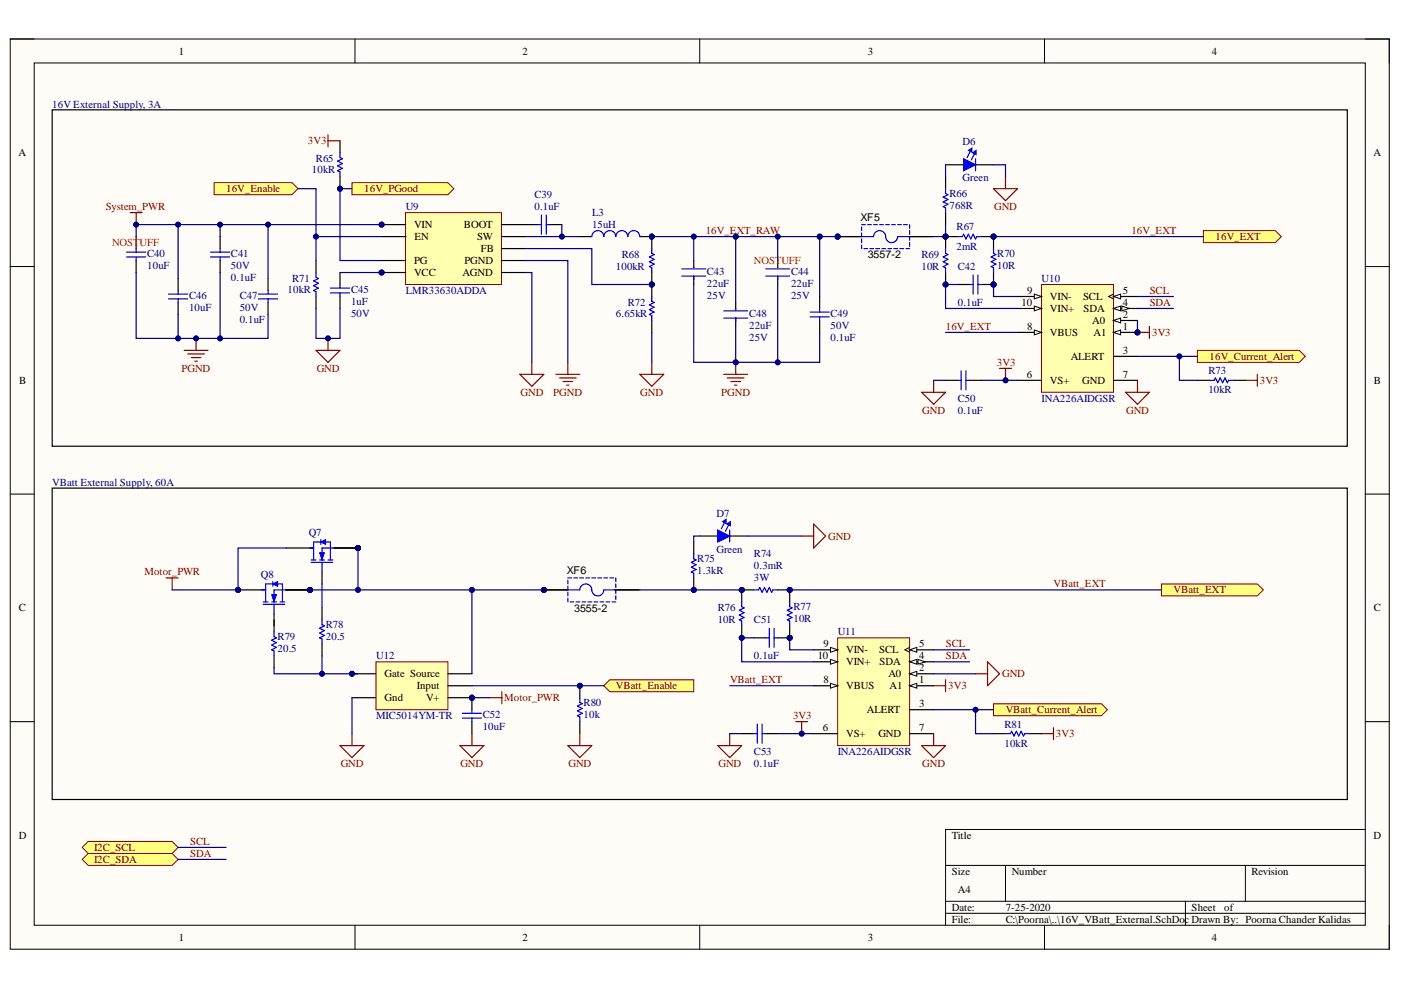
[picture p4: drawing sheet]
<svg xmlns="http://www.w3.org/2000/svg" width="297mm" height="210mm" viewBox="0 0 297 210" stroke-linecap="round" stroke-linejoin="round" font-family="sans-serif">
<defs><g id="words">
<g font-size="2.3">
<text x="37.9" y="11.6">1</text>
<text x="110.8" y="11.6">2</text>
<text x="184" y="11.6">3</text>
<text x="257" y="11.6">4</text>
<text x="3.9" y="33.1">A</text>
<text x="291.2" y="33.1">A</text>
<text x="182.4" y="46.9">XF5</text>
<text x="87.8" y="48.3">VIN</text>
<text x="87.9" y="50.9">EN</text>
<text x="98.4" y="48.3">BOOT</text>
<text x="101.2" y="50.9">SW</text>
<text x="101.9" y="53.5">FB</text>
<text x="87.8" y="58.5">VCC</text>
<text x="87.8" y="56">PG</text>
<text x="98" y="58.5">AGND</text>
<text x="98.5" y="56">PGND</text>
<text x="184" y="54.7">3557-2</text>
<text x="216.6" y="64.9">10</text>
<text x="217.8" y="62.3">9</text>
<text x="222.6" y="63.6">VIN-</text>
<text x="229.6" y="63.6">SCL</text>
<text x="238.1" y="64.9">4</text>
<text x="238.1" y="62.3">5</text>
<text x="217.8" y="70">8</text>
<text x="222.6" y="71.2">VBUS</text>
<text x="222.6" y="66.2">VIN+</text>
<text x="229.7" y="66.2">SDA</text>
<text x="231.6" y="68.7">A0</text>
<text x="231.8" y="71.2">A1</text>
<text x="238.1" y="70">1</text>
<text x="238.1" y="67.4">2</text>
<text x="227" y="76.3">ALERT</text>
<text x="238.1" y="75">3</text>
<text x="4.1" y="81.4">B</text>
<text x="217.7" y="80.1">6</text>
<text x="222.6" y="81.4">VS+</text>
<text x="229.5" y="81.4">GND</text>
<text x="238.1" y="80.1">7</text>
<text x="291.3" y="81.4">B</text>
<text x="120.2" y="121.7">XF6</text>
<text x="4" y="129.6">C</text>
<text x="121.7" y="129.7">3555-2</text>
<text x="291.3" y="129.6">C</text>
<text x="174.6" y="137.3">9</text>
<text x="194.9" y="137.3">5</text>
<text x="81.5" y="143.6">Gate Source</text>
<text x="173.4" y="139.8">10</text>
<text x="179.4" y="138.6">VIN-</text>
<text x="179.4" y="141.1">VIN+</text>
<text x="186.4" y="138.6">SCL</text>
<text x="186.5" y="141.1">SDA</text>
<text x="188.4" y="143.6">A0</text>
<text x="194.9" y="142.4">2</text>
<text x="194.9" y="139.8">4</text>
<text x="81.5" y="148.7">Gnd</text>
<text x="88.4" y="146.2">Input</text>
<text x="90.3" y="148.7">V+</text>
<text x="174.6" y="144.9">8</text>
<text x="179.4" y="146.2">VBUS</text>
<text x="188.6" y="146.2">A1</text>
<text x="194.9" y="144.9">1</text>
<text x="194.9" y="150">3</text>
<text x="174.5" y="155">6</text>
<text x="183.8" y="151.2">ALERT</text>
<text x="194.9" y="155">7</text>
<text x="179.4" y="156.3">VS+</text>
<text x="186.2" y="156.3">GND</text>
<text x="4" y="177.8">D</text>
<text x="201.8" y="177.8">Title</text>
<text x="291.2" y="177.8">D</text>
<text x="201.8" y="185.5">Size</text>
<text x="214.5" y="185.5">Number</text>
<text x="265.3" y="185.5">Revision</text>
<text x="203.1" y="189.3">A4</text>
<text x="201.8" y="193.1">Date:</text>
<text x="201.8" y="195.7">File:</text>
<text x="213.2" y="193.1">7-25-2020</text>
<text x="213.2" y="195.7">C:\Poorna\..\16V_VBatt_External.SchDoc Drawn By: Poorna Chander Kalidas</text>
<text x="252.6" y="193.1">Sheet</text>
<text x="259.6" y="193.1">of</text>
<text x="37.9" y="199.5">1</text>
<text x="110.8" y="199.5">2</text>
<text x="184" y="199.5">3</text>
<text x="257" y="199.5">4</text>
</g>
<g font-size="2.3" fill="#000080">
<text x="11.1" y="23">16V External Supply, 3A</text>
<text x="67" y="34.4">R65</text>
<text x="204.1" y="30.8">D6</text>
<text x="66.1" y="36.7">10kR</text>
<text x="113.3" y="41.9">C39</text>
<text x="201.3" y="41.7">R66</text>
<text x="204.1" y="38.4">Green</text>
<text x="86" y="44.5">U9</text>
<text x="113.3" y="44.4">0.1uF</text>
<text x="125.5" y="45.8">L3</text>
<text x="201.3" y="44.3">768R</text>
<text x="125.5" y="48.3">15uH</text>
<text x="202.8" y="53">2mR</text>
<text x="202.8" y="48.8">R67</text>
<text x="31.2" y="57">10uF</text>
<text x="31.2" y="54.5">C40</text>
<text x="49" y="57">50V</text>
<text x="49" y="59.6">0.1uF</text>
<text x="49" y="54.5">C41</text>
<text x="61.9" y="59.8">R71</text>
<text x="130.6" y="57.3">100kR</text>
<text x="131.9" y="54.7">R68</text>
<text x="149.9" y="58.3">C43</text>
<text x="167.7" y="58.3">C44</text>
<text x="195.4" y="57.3">10R</text>
<text x="195.4" y="54.7">R69</text>
<text x="203.1" y="57.3">C42</text>
<text x="211.5" y="57">10R</text>
<text x="211.5" y="54.5">R70</text>
<text x="220.8" y="59.8">U10</text>
<text x="40.1" y="65.9">10uF</text>
<text x="40.1" y="63.4">C46</text>
<text x="50.8" y="65.9">50V</text>
<text x="50.8" y="63.4">C47</text>
<text x="61" y="62.1">10kR</text>
<text x="74.4" y="64.6">1uF</text>
<text x="74.4" y="62.1">C45</text>
<text x="86" y="62.3">LMR33630ADDA</text>
<text x="133.1" y="64.9">R72</text>
<text x="149.9" y="60.8">22uF</text>
<text x="149.9" y="63.4">25V</text>
<text x="167.7" y="60.8">22uF</text>
<text x="167.7" y="63.4">25V</text>
<text x="203.1" y="64.9">0.1uF</text>
<text x="50.8" y="68.4">0.1uF</text>
<text x="74.4" y="67.2">50V</text>
<text x="130.6" y="67.2">6.65kR</text>
<text x="158.8" y="69.7">22uF</text>
<text x="158.8" y="67.2">C48</text>
<text x="176.1" y="69.7">50V</text>
<text x="176.1" y="67.2">C49</text>
<text x="158.8" y="72.2">25V</text>
<text x="176.1" y="72.2">0.1uF</text>
<text x="256.2" y="83.4">10kR</text>
<text x="256.2" y="79.3">R73</text>
<text x="203.1" y="87.7">0.1uF</text>
<text x="203.1" y="85.2">C50</text>
<text x="220.8" y="85.2">INA226AIDGSR</text>
<text x="11.1" y="103">VBatt External Supply, 60A</text>
<text x="65.5" y="113.6">Q7</text>
<text x="151.9" y="109.6">D7</text>
<text x="147.8" y="119.2">R75</text>
<text x="151.9" y="117.2">Green</text>
<text x="159.9" y="118.2">R74</text>
<text x="55.3" y="122.5">Q8</text>
<text x="147.8" y="121.7">1.3kR</text>
<text x="159.9" y="120.7">0.3mR</text>
<text x="159.9" y="123.3">3W</text>
<text x="152.2" y="129.6">R76</text>
<text x="168.2" y="131.9">10R</text>
<text x="168.2" y="129.3">R77</text>
<text x="58.9" y="135.8">R79</text>
<text x="69.1" y="135.8">20.5</text>
<text x="69.1" y="133.1">R78</text>
<text x="152.2" y="132.1">10R</text>
<text x="159.9" y="132.1">C51</text>
<text x="177.6" y="134.7">U11</text>
<text x="58.9" y="138.3">20.5</text>
<text x="79.8" y="139.8">U12</text>
<text x="159.9" y="139.8">0.1uF</text>
<text x="123.7" y="149.7">R80</text>
<text x="79.8" y="152.5">MIC5014YM-TR</text>
<text x="102.3" y="154.8">10uF</text>
<text x="102.3" y="152.2">C52</text>
<text x="123.7" y="152.2">10k</text>
<text x="213" y="154.3">R81</text>
<text x="159.9" y="160.1">C53</text>
<text x="177.6" y="160.1">INA226AIDGSR</text>
<text x="213" y="158.3">10kR</text>
<text x="159.9" y="162.6">0.1uF</text>
</g>
<g font-size="2.3" fill="#800000">
<text x="65.3" y="30.6">3V3</text>
<text x="48" y="40.7">16V_Enable</text>
<text x="77.2" y="40.7">16V_PGood</text>
<text x="22.4" y="44.5">System_PWR</text>
<text x="210.8" y="44.5">GND</text>
<text x="149.6" y="49.7">16V_EXT_RAW</text>
<text x="239.9" y="49.7">16V_EXT</text>
<text x="257.7" y="50.9">16V_EXT</text>
<text x="243.8" y="62.3">SCL</text>
<text x="243.8" y="64.9">SDA</text>
<text x="200.5" y="70">16V_EXT</text>
<text x="244.3" y="71.2">3V3</text>
<text x="211.4" y="77.6">3V3</text>
<text x="256.4" y="76.3">16V_Current_Alert</text>
<text x="38.5" y="78.8">PGND</text>
<text x="67.2" y="78.8">GND</text>
<text x="110.4" y="83.9">GND</text>
<text x="117.3" y="83.9">PGND</text>
<text x="135.8" y="83.9">GND</text>
<text x="152.9" y="83.9">PGND</text>
<text x="267.1" y="81.4">3V3</text>
<text x="195.6" y="87.7">GND</text>
<text x="238.8" y="87.7">GND</text>
<text x="175.6" y="114.4">GND</text>
<text x="30.6" y="122">Motor_PWR</text>
<text x="223.4" y="124.5">VBatt_EXT</text>
<text x="248.8" y="125.8">VBatt_EXT</text>
<text x="200.5" y="137.3">SCL</text>
<text x="200.5" y="139.8">SDA</text>
<text x="212.5" y="143.6">GND</text>
<text x="106.9" y="148.7">Motor_PWR</text>
<text x="130.6" y="146.2">VBatt_Enable</text>
<text x="154.8" y="144.9">VBatt_EXT</text>
<text x="201" y="146.2">3V3</text>
<text x="168.1" y="152.5">3V3</text>
<text x="213.2" y="151.2">VBatt_Current_Alert</text>
<text x="223.9" y="156.3">3V3</text>
<text x="72.2" y="162.6">GND</text>
<text x="97.6" y="162.6">GND</text>
<text x="120.5" y="162.6">GND</text>
<text x="152.3" y="162.6">GND</text>
<text x="195.6" y="162.6">GND</text>
<text x="40.3" y="179.2">SCL</text>
<text x="20" y="183">I2C_SDA</text>
<text x="20" y="180.5">I2C_SCL</text>
<text x="40.3" y="181.7">SDA</text>
</g>
<g font-size="2.3" fill="#f00">
<text x="23.8" y="52.2">NOSTUFF</text>
<text x="159.9" y="56">NOSTUFF</text>
</g>
</g></defs>
<path d="M2.2 8.3h292.4v193h-292.4z" fill-rule="evenodd" fill="#fffcf8"/>
<path d="M2.2 8.3h292.4v193h-292.4z" fill="none" stroke="#000" stroke-width=".21"/>
<path d="M7.3 13.4h282.2v182.8h-282.2z" fill-rule="evenodd" fill="#fffcf8"/>
<g fill="none" stroke="#000" stroke-width=".21">
<path d="M2.2 8.3h5.1M7.3 13.4h282.2v182.8h-282.2zM75.3 8.3v5M148.4 8.3v5M221.5 8.3v5.1M289.5 8.3h5.1v5.1M2.2 56.5h5.1M289.5 56.5h5.1M2.2 104.8h5.1M289.5 104.8h5.1M2.2 153h5.1M289.5 153h5.1"/>
<path d="M289.5 175.9h-89v20.3M75.3 196.2v5.1M148.4 196.2v5.1M200.5 183.5h89M200.5 191.1h89M200.5 193.6h89M213.2 183.5v7.6M221.5 196.2v5.1M251.3 191.1v5.1M264 183.5v7.6M294.6 196.2v5.1"/>
</g>
<path d="M11.1 23.3h274.6v71.3h-274.6zM11.1 103.5h274.6v66h-274.6z" fill="none" stroke="#000" stroke-width=".25"/>
<path d="M17.4 182.2l1.3-1.3h17.8l1.3 1.3-1.3 1.3h-17.8z" fill-rule="evenodd" fill="#ffff80"/>
<path d="M17.4 182.2l1.3-1.3h17.8l1.3 1.3-1.3 1.3h-17.8z" fill="none" stroke="#800000" stroke-width=".21"/>
<path d="M17.4 179.7l1.3-1.3h17.8l1.3 1.3-1.3 1.2h-17.8z" fill-rule="evenodd" fill="#ffff80"/>
<path d="M17.4 179.7l1.3-1.3h17.8l1.3 1.3-1.3 1.2h-17.8z" fill="none" stroke="#800000" stroke-width=".21"/>
<path d="M45.4 38.7h16.5l1.3 1.3-1.3 1.3h-16.5z" fill-rule="evenodd" fill="#ffff80"/>
<path d="M45.4 38.7h16.5l1.3 1.3-1.3 1.3h-16.5z" fill="none" stroke="#800000" stroke-width=".21"/>
<circle cx="241.2" cy="70.5" r=".51" fill="#000080"/>
<circle cx="241.2" cy="70.5" r=".51" fill="none" stroke="#000080" stroke-width=".21"/>
<path d="M220.8 60.3h15.3v22.9h-15.3z" fill-rule="evenodd" fill="#ffffb0"/>
<path d="M220.8 60.3h15.3v22.9h-15.3z" fill="none" stroke="#800000" stroke-width=".21"/>
<path d="M236.1 70.5h5.1" fill="none" stroke="#000" stroke-width=".25"/>
<path d="M236.1 70.5l1.5-.5v1z" fill="#f8fcff"/>
<path d="M236.1 70.5l1.5-.5v1z" fill="none" stroke="#000" stroke-width=".21"/>
<circle cx="241.2" cy="70.5" r=".51" fill="#000080"/>
<circle cx="241.2" cy="70.5" r=".51" fill="none" stroke="#000080" stroke-width=".21"/>
<path d="M236.1 67.9h5.1" fill="none" stroke="#000" stroke-width=".25"/>
<path d="M236.1 67.9l1.5-.5v1.1z" fill="#f8fcff"/>
<path d="M236.1 67.9l1.5-.5v1.1z" fill="none" stroke="#000" stroke-width=".21"/>
<path d="M236.1 75.6h5.1M236.1 65.4h5.1" fill="none" stroke="#000" stroke-width=".25"/>
<path d="M236.1 65.4l1.5-.5v1z" fill="#f8fcff"/>
<path d="M236.1 65.4l1.5-.5v1z" fill="none" stroke="#000" stroke-width=".21"/>
<path d="M237.9 64.9l1.5 .5-1.5 .5z" fill="#f8fcff"/>
<path d="M237.9 64.9l1.5 .5-1.5 .5z" fill="none" stroke="#000" stroke-width=".21"/>
<path d="M236.1 62.9h5.1" fill="none" stroke="#000" stroke-width=".25"/>
<path d="M236.1 62.9l1.5-.5v1z" fill="#f8fcff"/>
<path d="M236.1 62.9l1.5-.5v1zM236.1 62.4l-1 .5 1 .5" fill="none" stroke="#000" stroke-width=".21"/>
<path d="M215.7 70.5h5.1M215.7 80.6h5.1M236.1 80.6h5.1" fill="none" stroke="#000" stroke-width=".25"/>
<path d="M219.3 70l1.5 .5-1.5 .5z" fill="#f8fcff"/>
<path d="M219.3 70l1.5 .5-1.5 .5z" fill="none" stroke="#000" stroke-width=".21"/>
<path d="M215.7 62.9h5.1" fill="none" stroke="#000" stroke-width=".25"/>
<path d="M219.3 62.4l1.5 .5-1.5 .5z" fill="#f8fcff"/>
<path d="M219.3 62.4l1.5 .5-1.5 .5z" fill="none" stroke="#000" stroke-width=".21"/>
<path d="M215.7 65.4h5.1" fill="none" stroke="#000" stroke-width=".25"/>
<path d="M219.3 64.9l1.5 .5-1.5 .5z" fill="#f8fcff"/>
<path d="M219.3 64.9l1.5 .5-1.5 .5z" fill="none" stroke="#000" stroke-width=".21"/>
<circle cx="200.5" cy="50.2" r=".51" fill="#000080"/>
<circle cx="200.5" cy="50.2" r=".51" fill="none" stroke="#000080" stroke-width=".21"/>
<circle cx="210.6" cy="50.2" r=".51" fill="#000080"/>
<circle cx="210.6" cy="50.2" r=".51" fill="none" stroke="#000080" stroke-width=".21"/>
<path d="M200.5 50.2h2.5" fill="none" stroke="#000" stroke-width=".25"/>
<circle cx="200.5" cy="50.2" r=".51" fill="#000080"/>
<circle cx="200.5" cy="50.2" r=".51" fill="none" stroke="#000080" stroke-width=".21"/>
<path d="M208.1 50.2h2.5" fill="none" stroke="#000" stroke-width=".25"/>
<circle cx="210.6" cy="50.2" r=".51" fill="#000080"/>
<circle cx="210.6" cy="50.2" r=".51" fill="none" stroke="#000080" stroke-width=".21"/>
<path d="M203 50.2h1l.3-.5 .5 1 .5-1 .5 1 .5-1 .5 1 .3-.5h1" fill="none" stroke="#00f" stroke-width=".25"/>
<path d="M200.5 34.9h3.8M206.8 34.9h3.8" fill="none" stroke="#000" stroke-width=".25"/>
<path d="M204.3 33.7l2.5 1.2-2.5 1.3z" fill="#00f"/>
<path d="M204.3 33.7l2.5 1.2-2.5 1.3zM205.8 31.9l-.7 1.5M206.8 33.7v2.5" fill="none" stroke="#00f" stroke-width=".25"/>
<path d="M205.3 31.9l.8-.5v.9z" fill="#00f"/>
<path d="M205.3 31.9l.8-.5v.9z" fill="none" stroke="#00f" stroke-width=".21"/>
<path d="M206.7 32.4l-.8 1.5" fill="none" stroke="#00f" stroke-width=".25"/>
<path d="M206.2 32.4l.8-.5v.9z" fill="#00f"/>
<path d="M206.2 32.4l.8-.5v.9z" fill="none" stroke="#00f" stroke-width=".21"/>
<path d="M213.2 37.5v2.5M210.6 40h5.1l-2.5 2.5zM211.9 78.1h2.6M213.2 78.1v2.5M238.6 83.2h5.1l-2.5 2.5zM241.2 80.6v2.6" fill="none" stroke="#800000" stroke-width=".25"/>
<circle cx="213.2" cy="80.6" r=".51" fill="#000080"/>
<circle cx="213.2" cy="80.6" r=".51" fill="none" stroke="#000080" stroke-width=".21"/>
<path d="M200.5 80.6h2.5M205.6 80.6h2.5" fill="none" stroke="#000" stroke-width=".25"/>
<path d="M203.8 78.6v4.1M204.8 78.6v4.1M203 80.6h.8M204.8 80.6h.8" fill="none" stroke="#00f" stroke-width=".25"/>
<path d="M195.4 83.2h5.1l-2.6 2.5zM197.9 80.6v2.6" fill="none" stroke="#800000" stroke-width=".25"/>
<path d="M253.9 74.3h21.6l1.2 1.3-1.2 1.2h-21.6z" fill-rule="evenodd" fill="#ffff80"/>
<path d="M253.9 74.3h21.6l1.2 1.3-1.2 1.2h-21.6z" fill="none" stroke="#800000" stroke-width=".21"/>
<path d="M266.6 79.4v2.5M264 80.6h2.6" fill="none" stroke="#800000" stroke-width=".25"/>
<circle cx="200.5" cy="60.3" r=".51" fill="#000080"/>
<circle cx="200.5" cy="60.3" r=".51" fill="none" stroke="#000080" stroke-width=".21"/>
<circle cx="200.5" cy="50.2" r=".51" fill="#000080"/>
<circle cx="200.5" cy="50.2" r=".51" fill="none" stroke="#000080" stroke-width=".21"/>
<path d="M200.5 57.8v2.5" fill="none" stroke="#000" stroke-width=".25"/>
<circle cx="200.5" cy="60.3" r=".51" fill="#000080"/>
<circle cx="200.5" cy="60.3" r=".51" fill="none" stroke="#000080" stroke-width=".21"/>
<path d="M200.5 50.2v2.5" fill="none" stroke="#000" stroke-width=".25"/>
<circle cx="200.5" cy="50.2" r=".51" fill="#000080"/>
<circle cx="200.5" cy="50.2" r=".51" fill="none" stroke="#000080" stroke-width=".21"/>
<path d="M200.5 52.7v1l.5 .3-1 .5 1 .5-1 .5 1 .5-1 .5 .5 .3v1" fill="none" stroke="#00f" stroke-width=".25"/>
<circle cx="210.6" cy="60.3" r=".51" fill="#000080"/>
<circle cx="210.6" cy="60.3" r=".51" fill="none" stroke="#000080" stroke-width=".21"/>
<circle cx="210.6" cy="50.2" r=".51" fill="#000080"/>
<circle cx="210.6" cy="50.2" r=".51" fill="none" stroke="#000080" stroke-width=".21"/>
<path d="M210.6 57.8v2.5" fill="none" stroke="#000" stroke-width=".25"/>
<circle cx="210.6" cy="60.3" r=".51" fill="#000080"/>
<circle cx="210.6" cy="60.3" r=".51" fill="none" stroke="#000080" stroke-width=".21"/>
<path d="M210.6 50.2v2.5" fill="none" stroke="#000" stroke-width=".25"/>
<circle cx="210.6" cy="50.2" r=".51" fill="#000080"/>
<circle cx="210.6" cy="50.2" r=".51" fill="none" stroke="#000080" stroke-width=".21"/>
<path d="M210.6 52.7v1l.6 .3-1.1 .5 1.1 .5-1.1 .5 1.1 .5-1.1 .5 .5 .3v1" fill="none" stroke="#00f" stroke-width=".25"/>
<circle cx="210.6" cy="60.3" r=".51" fill="#000080"/>
<circle cx="210.6" cy="60.3" r=".51" fill="none" stroke="#000080" stroke-width=".21"/>
<path d="M208.1 60.3h2.5" fill="none" stroke="#000" stroke-width=".25"/>
<circle cx="210.6" cy="60.3" r=".51" fill="#000080"/>
<circle cx="210.6" cy="60.3" r=".51" fill="none" stroke="#000080" stroke-width=".21"/>
<path d="M203 60.3h2.6" fill="none" stroke="#000" stroke-width=".25"/>
<path d="M206.3 58.3v4.1M207.3 58.3v4.1M205.6 60.3h.7M207.3 60.3h.8" fill="none" stroke="#00f" stroke-width=".25"/>
<circle cx="177.6" cy="50.2" r=".51" fill="#000080"/>
<circle cx="177.6" cy="50.2" r=".51" fill="none" stroke="#000080" stroke-width=".21"/>
<circle cx="177.6" cy="50.2" r=".51" fill="#000080"/>
<circle cx="177.6" cy="50.2" r=".51" fill="none" stroke="#000080" stroke-width=".21"/>
<path d="M177.6 50.2h5.1M192.9 50.2h5" fill="none" stroke="#000" stroke-width=".25"/>
<circle cx="177.6" cy="50.2" r=".51" fill="#000080"/>
<circle cx="177.6" cy="50.2" r=".51" fill="none" stroke="#000080" stroke-width=".21"/>
<g fill="none" stroke="#00f" stroke-width=".25">
<path d="M182.7 49.4v.8h2.5a1.27 1.27 0 0 1 1.3-1.3 1.27 1.27 0 0 1 1.3 1.3 1.27 1.27 0 0 0 1.2 1.2 1.27 1.27 0 0 0 1.3-1.2h2.6v.8M182.7 47.6h.8M182.7 48.1v.8M182.7 50.6v.8M182.7 51.9v.8M183.2 52.7h.8M184 47.6h.7M184.4 52.7h.8M185.2 47.6h.8M185.7 52.7h.8M186.5 47.6h.8M187 52.7h.8"/>
<path d="M187.8 47.6h.8M188.2 52.7h.8M189 47.6h.8M189.5 52.7h.8M190.3 47.6h.8M190.8 52.7h.8M191.6 47.6h.8M192.1 52.7h.8M192.9 47.6v.8M192.9 48.9v.8M192.9 51.4v.8"/>
</g>
<path d="M177.6 50.2h5.1" fill="none" stroke="#000" stroke-width=".25"/>
<circle cx="177.6" cy="50.2" r=".51" fill="#000080"/>
<circle cx="177.6" cy="50.2" r=".51" fill="none" stroke="#000080" stroke-width=".21"/>
<path d="M192.6 50.2h5.1M253.9 80.6h2.5M261.5 80.6h2.5" fill="none" stroke="#000" stroke-width=".25"/>
<path d="M256.4 80.6h1l.3-.5 .5 1 .5-1 .5 1 .5-1 .5 1 .3-.5h1" fill="none" stroke="#00f" stroke-width=".25"/>
<circle cx="138.2" cy="50.2" r=".51" fill="#000080"/>
<circle cx="138.2" cy="50.2" r=".51" fill="none" stroke="#000080" stroke-width=".21"/>
<circle cx="138.2" cy="60.3" r=".51" fill="#000080"/>
<circle cx="138.2" cy="60.3" r=".51" fill="none" stroke="#000080" stroke-width=".21"/>
<path d="M138.2 50.2v2.5" fill="none" stroke="#000" stroke-width=".25"/>
<circle cx="138.2" cy="50.2" r=".51" fill="#000080"/>
<circle cx="138.2" cy="50.2" r=".51" fill="none" stroke="#000080" stroke-width=".21"/>
<path d="M138.2 57.8v2.5" fill="none" stroke="#000" stroke-width=".25"/>
<circle cx="138.2" cy="60.3" r=".51" fill="#000080"/>
<circle cx="138.2" cy="60.3" r=".51" fill="none" stroke="#000080" stroke-width=".21"/>
<path d="M138.2 52.7v1l.5 .3-1 .5 1 .5-1 .5 1 .5-1 .5 .5 .3v1" fill="none" stroke="#00f" stroke-width=".25"/>
<circle cx="138.2" cy="60.3" r=".51" fill="#000080"/>
<circle cx="138.2" cy="60.3" r=".51" fill="none" stroke="#000080" stroke-width=".21"/>
<path d="M138.2 60.3v2.6" fill="none" stroke="#000" stroke-width=".25"/>
<circle cx="138.2" cy="60.3" r=".51" fill="#000080"/>
<circle cx="138.2" cy="60.3" r=".51" fill="none" stroke="#000080" stroke-width=".21"/>
<path d="M147.1 55.2v1.6M147.1 58.5v1.8M138.2 67.9v2.6M156 64.1v1.6M156 67.4v1.8M173.8 62.9v2.5M173.8 67.9v2.6" fill="none" stroke="#000" stroke-width=".25"/>
<g fill="none" stroke="#00f" stroke-width=".25">
<path d="M144.5 58.5h5.1M144.5 57h5.1M147.1 56.5v.3M147.1 58.5v.8M138.2 62.9v1l.5 .2-1 .5 1 .5-1 .6 1 .5-1 .5 .5 .2v1M153.4 67.4h5.1M153.4 65.9h5.1M156 65.4v.3M156 67.4v.8M171.8 66.2h4M171.8 67.2h4M173.8 65.4v.8"/>
<path d="M173.8 67.2v.7"/>
</g>
<path d="M135.6 79.4h5.1l-2.5 2.5zM138.2 76.8v2.6M153.4 79.4h5.1M156 76.8v2.6M154.2 80.1h3.6M155 80.9h2M155.7 81.7h.5" fill="none" stroke="#800000" stroke-width=".25"/>
<circle cx="156" cy="76.8" r=".51" fill="#000080"/>
<circle cx="156" cy="76.8" r=".51" fill="none" stroke="#000080" stroke-width=".21"/>
<circle cx="138.2" cy="50.2" r=".51" fill="#000080"/>
<circle cx="138.2" cy="50.2" r=".51" fill="none" stroke="#000080" stroke-width=".21"/>
<path d="M122.9 50.2h2.6M135.6 50.2h2.6" fill="none" stroke="#000" stroke-width=".25"/>
<circle cx="138.2" cy="50.2" r=".51" fill="#000080"/>
<circle cx="138.2" cy="50.2" r=".51" fill="none" stroke="#000080" stroke-width=".21"/>
<path d="M125.5 50.2a1.27 1.27 0 0 1 1.2-1.3 1.27 1.27 0 0 1 1.3 1.3 1.27 1.27 0 0 1 1.3-1.3 1.27 1.27 0 0 1 1.3 1.3 1.27 1.27 0 0 1 1.2-1.3 1.27 1.27 0 0 1 1.3 1.3 1.27 1.27 0 0 1 1.3-1.3 1.27 1.27 0 0 1 1.2 1.3M162.3 58.5h5.1M162.3 57h5.1M164.9 56.5v.3M164.9 58.5v.8" fill="none" stroke="#00f" stroke-width=".25"/>
<path d="M164.9 55.2v1.6M164.9 58.5v1.8" fill="none" stroke="#000" stroke-width=".25"/>
<path d="M74.6 38.7h20.4l1.2 1.3-1.2 1.3h-20.4z" fill-rule="evenodd" fill="#ffff80"/>
<path d="M74.6 38.7h20.4l1.2 1.3-1.2 1.3h-20.4z" fill="none" stroke="#800000" stroke-width=".21"/>
<path d="M67 55.2v2.6M67 62.9v2.5" fill="none" stroke="#000" stroke-width=".25"/>
<path d="M67 57.8v1l.5 .3-1 .5 1 .5-1 .5 1 .5-1 .5 .5 .2v1.1" fill="none" stroke="#00f" stroke-width=".25"/>
<path d="M67 74.3h5.1l-2.6 2.5zM69.5 71.7v2.6" fill="none" stroke="#800000" stroke-width=".25"/>
<circle cx="69.5" cy="71.7" r=".51" fill="#000080"/>
<circle cx="69.5" cy="71.7" r=".51" fill="none" stroke="#000080" stroke-width=".21"/>
<path d="M56.8 59.1v2.5M72.1 57.8v2.5M56.8 64.1v2.6M72.1 62.9v2.5" fill="none" stroke="#000" stroke-width=".25"/>
<path d="M54.8 62.4h4.1M54.8 63.4h4.1M56.8 61.6v.8M56.8 63.4v.7M70.1 61.1h4M70.1 62.1h4M72.1 60.3v.8M72.1 62.1v.8" fill="none" stroke="#00f" stroke-width=".25"/>
<path d="M39 74.3h5.1M39.8 75h3.6M40.6 75.8h2M41.3 76.6h.5M41.6 71.7v2.6" fill="none" stroke="#800000" stroke-width=".25"/>
<circle cx="41.6" cy="71.7" r=".51" fill="#000080"/>
<circle cx="41.6" cy="71.7" r=".51" fill="none" stroke="#000080" stroke-width=".21"/>
<path d="M28.9 50.2v2.5M28.9 55.2v2.6" fill="none" stroke="#000" stroke-width=".25"/>
<path d="M26.8 54.5h4.1M26.8 53.5h4.1M28.9 52.7v.8M28.9 54.5v.7" fill="none" stroke="#00f" stroke-width=".25"/>
<path d="M27.6 45.1h2.5M28.9 45.1v2.5" fill="none" stroke="#800000" stroke-width=".25"/>
<circle cx="28.9" cy="47.6" r=".51" fill="#000080"/>
<circle cx="28.9" cy="47.6" r=".51" fill="none" stroke="#000080" stroke-width=".21"/>
<path d="M37.8 59.1v2.5M46.7 50.2v2.5M46.7 55.2v2.6M37.8 64.1v2.6" fill="none" stroke="#000" stroke-width=".25"/>
<path d="M44.6 53.5h4.1M44.6 54.5h4.1M46.7 52.7v.8M46.7 54.5v.7M35.7 63.4h4.1M35.7 62.4h4.1M37.8 61.6v.8M37.8 63.4v.7" fill="none" stroke="#00f" stroke-width=".25"/>
<circle cx="72.1" cy="40" r=".51" fill="#000080"/>
<circle cx="72.1" cy="40" r=".51" fill="none" stroke="#000080" stroke-width=".21"/>
<path d="M72.1 29.9v2.5M72.1 37.5v2.5" fill="none" stroke="#000" stroke-width=".25"/>
<circle cx="72.1" cy="40" r=".51" fill="#000080"/>
<circle cx="72.1" cy="40" r=".51" fill="none" stroke="#000080" stroke-width=".21"/>
<path d="M72.1 32.4v1l.5 .3-1 .5 1 .5-1 .5 1 .5-1 .5 .5 .3v1M200.5 40v1l.5 .3-1 .5 1 .5-1 .5 1 .5-1 .5 .5 .3v1" fill="none" stroke="#00f" stroke-width=".25"/>
<path d="M69.5 28.6v2.5M69.5 29.9h2.6" fill="none" stroke="#800000" stroke-width=".25"/>
<path d="M200.5 37.5v2.5M200.5 45.1v2.5" fill="none" stroke="#000" stroke-width=".25"/>
<path d="M255.1 48.9h15.3l1.3 1.3-1.3 1.2h-15.3z" fill-rule="evenodd" fill="#ffff80"/>
<path d="M255.1 48.9h15.3l1.3 1.3-1.3 1.2h-15.3z" fill="none" stroke="#800000" stroke-width=".21"/>
<path d="M241.2 70.5h2.5M243.7 69.2v2.5" fill="none" stroke="#800000" stroke-width=".25"/>
<circle cx="241.2" cy="70.5" r=".51" fill="#000080"/>
<circle cx="241.2" cy="70.5" r=".51" fill="none" stroke="#000080" stroke-width=".21"/>
<circle cx="80.9" cy="47.6" r=".51" fill="#000080"/>
<circle cx="80.9" cy="47.6" r=".51" fill="none" stroke="#000080" stroke-width=".21"/>
<circle cx="80.9" cy="57.8" r=".51" fill="#000080"/>
<circle cx="80.9" cy="57.8" r=".51" fill="none" stroke="#000080" stroke-width=".21"/>
<path d="M86 45.1h20.3v15.2h-20.3z" fill-rule="evenodd" fill="#ffffb0"/>
<path d="M86 45.1h20.3v15.2h-20.3z" fill="none" stroke="#800000" stroke-width=".21"/>
<path d="M80.9 47.6h5.1M106.3 52.7h5.1M106.3 47.6h5.1M106.3 50.2h5.1" fill="none" stroke="#000" stroke-width=".25"/>
<circle cx="80.9" cy="47.6" r=".51" fill="#000080"/>
<circle cx="80.9" cy="47.6" r=".51" fill="none" stroke="#000080" stroke-width=".21"/>
<path d="M80.9 57.8h5.1M81 50.2h5.1" fill="none" stroke="#000" stroke-width=".25"/>
<circle cx="80.9" cy="57.8" r=".51" fill="#000080"/>
<circle cx="80.9" cy="57.8" r=".51" fill="none" stroke="#000080" stroke-width=".21"/>
<path d="M80.9 55.2h5.1M106.3 55.2h5.1M106.3 57.8h5.1" fill="none" stroke="#000" stroke-width=".25"/>
<path d="M35.2 122.5h2.6M36.5 122.5v2.6" fill="none" stroke="#800000" stroke-width=".25"/>
<circle cx="65.7" cy="125.1" r=".51" fill="#000080"/>
<circle cx="65.7" cy="125.1" r=".51" fill="none" stroke="#000080" stroke-width=".21"/>
<circle cx="50.5" cy="125.1" r=".51" fill="#000080"/>
<circle cx="50.5" cy="125.1" r=".51" fill="none" stroke="#000080" stroke-width=".21"/>
<circle cx="65.7" cy="125.1" r=".51" fill="#000080"/>
<circle cx="65.7" cy="125.1" r=".51" fill="none" stroke="#000080" stroke-width=".21"/>
<circle cx="65.7" cy="125.1" r=".51" fill="#000080"/>
<circle cx="65.7" cy="125.1" r=".51" fill="none" stroke="#000080" stroke-width=".21"/>
<path d="M55.8 128.1h4.6M55.8 127.6h1M56.3 125.1v2.5M57.6 127.6h1M58.1 128.1v2.1M59.4 127.6h1M59.9 125.1v2.5M60.6 125.1h-2.5v2.5" fill="none" stroke="#00f" stroke-width=".25"/>
<path d="M57.6 126.1h1l-.5 1.5z" fill="#00f"/>
<path d="M57.6 126.1h1l-.5 1.5z" fill="none" stroke="#00f" stroke-width=".21"/>
<path d="M55.6 125.1h.7" fill="none" stroke="#00f" stroke-width=".25"/>
<path d="M57.8 123.8l1.1-.5v1z" fill="#00f"/>
<path d="M57.8 123.8l1.1-.5v1z" fill="none" stroke="#00f" stroke-width=".21"/>
<path d="M57.8 123.3v1M57.8 123.8h-1.5v1.3M58.9 123.8h1v1.3" fill="none" stroke="#00f" stroke-width=".25"/>
<path d="M60.6 125.1h5.1" fill="none" stroke="#000" stroke-width=".25"/>
<circle cx="65.7" cy="125.1" r=".51" fill="#000080"/>
<circle cx="65.7" cy="125.1" r=".51" fill="none" stroke="#000080" stroke-width=".21"/>
<path d="M50.5 125.1h5.1M58.1 130.2v2.5" fill="none" stroke="#000" stroke-width=".25"/>
<circle cx="50.5" cy="125.1" r=".51" fill="#000080"/>
<circle cx="50.5" cy="125.1" r=".51" fill="none" stroke="#000080" stroke-width=".21"/>
<path d="M60.6 125.1h5.1" fill="none" stroke="#000" stroke-width=".25"/>
<circle cx="65.7" cy="125.1" r=".51" fill="#000080"/>
<circle cx="65.7" cy="125.1" r=".51" fill="none" stroke="#000080" stroke-width=".21"/>
<path d="M60.6 125.1h5.1" fill="none" stroke="#000" stroke-width=".25"/>
<circle cx="65.7" cy="125.1" r=".51" fill="#000080"/>
<circle cx="65.7" cy="125.1" r=".51" fill="none" stroke="#000080" stroke-width=".21"/>
<circle cx="75.9" cy="116.2" r=".51" fill="#000080"/>
<circle cx="75.9" cy="116.2" r=".51" fill="none" stroke="#000080" stroke-width=".21"/>
<circle cx="75.9" cy="116.2" r=".51" fill="#000080"/>
<circle cx="75.9" cy="116.2" r=".51" fill="none" stroke="#000080" stroke-width=".21"/>
<circle cx="75.9" cy="116.2" r=".51" fill="#000080"/>
<circle cx="75.9" cy="116.2" r=".51" fill="none" stroke="#000080" stroke-width=".21"/>
<path d="M66 119.2h4.6M66 118.7h1M66.5 116.2v2.5M67.8 118.7h1M68.3 119.2v2.1M69.5 118.7h1.1M70.1 116.2v2.5M70.8 116.2h-2.5v2.5" fill="none" stroke="#00f" stroke-width=".25"/>
<path d="M67.8 117.2h1l-.5 1.5z" fill="#00f"/>
<path d="M67.8 117.2h1l-.5 1.5z" fill="none" stroke="#00f" stroke-width=".21"/>
<path d="M65.7 116.2h.8" fill="none" stroke="#00f" stroke-width=".25"/>
<path d="M68 114.9l1-.5v1z" fill="#00f"/>
<path d="M68 114.9l1-.5v1z" fill="none" stroke="#00f" stroke-width=".21"/>
<path d="M68 114.4v1M68 114.9h-1.5v1.3M69 114.9h1.1v1.3" fill="none" stroke="#00f" stroke-width=".25"/>
<path d="M70.8 116.2h5.1" fill="none" stroke="#000" stroke-width=".25"/>
<circle cx="75.9" cy="116.2" r=".51" fill="#000080"/>
<circle cx="75.9" cy="116.2" r=".51" fill="none" stroke="#000080" stroke-width=".21"/>
<path d="M60.6 116.2h5.1M70.8 116.2h5.1M68.3 121.3v2.5" fill="none" stroke="#000" stroke-width=".25"/>
<circle cx="75.9" cy="116.2" r=".51" fill="#000080"/>
<circle cx="75.9" cy="116.2" r=".51" fill="none" stroke="#000080" stroke-width=".21"/>
<path d="M70.8 116.2h5.1" fill="none" stroke="#000" stroke-width=".25"/>
<circle cx="75.9" cy="116.2" r=".51" fill="#000080"/>
<circle cx="75.9" cy="116.2" r=".51" fill="none" stroke="#000080" stroke-width=".21"/>
<path d="M58.1 131.4v2.6M58.1 139v2.6M68.3 128.9v2.5M68.3 136.5v2.5" fill="none" stroke="#000" stroke-width=".25"/>
<path d="M58.1 134v1l.5 .2-1 .5 1 .5-1 .6 1 .5-1 .5 .5 .2v1M68.3 131.4v1l.5 .3-1 .5 1 .5-1 .5 1 .5-1 .5 .5 .3v1" fill="none" stroke="#00f" stroke-width=".25"/>
<circle cx="100.1" cy="147.9" r=".51" fill="#000080"/>
<circle cx="100.1" cy="147.9" r=".51" fill="none" stroke="#000080" stroke-width=".21"/>
<circle cx="74.6" cy="142.9" r=".51" fill="#000080"/>
<circle cx="74.6" cy="142.9" r=".51" fill="none" stroke="#000080" stroke-width=".21"/>
<path d="M79.7 140.3h15.3v10.2h-15.3z" fill-rule="evenodd" fill="#ffffb0"/>
<path d="M79.7 140.3h15.3v10.2h-15.3z" fill="none" stroke="#800000" stroke-width=".21"/>
<path d="M95 147.9h5.1" fill="none" stroke="#000" stroke-width=".25"/>
<circle cx="100.1" cy="147.9" r=".51" fill="#000080"/>
<circle cx="100.1" cy="147.9" r=".51" fill="none" stroke="#000080" stroke-width=".21"/>
<path d="M74.6 142.9h5.1M74.6 147.9h5.1M95 145.4h5.1M95 142.9h5.1" fill="none" stroke="#000" stroke-width=".25"/>
<circle cx="74.6" cy="142.9" r=".51" fill="#000080"/>
<circle cx="74.6" cy="142.9" r=".51" fill="none" stroke="#000080" stroke-width=".21"/>
<circle cx="122.9" cy="145.4" r=".51" fill="#000080"/>
<circle cx="122.9" cy="145.4" r=".51" fill="none" stroke="#000080" stroke-width=".21"/>
<path d="M122.9 145.4v2.5M122.9 153v2.5" fill="none" stroke="#000" stroke-width=".25"/>
<circle cx="122.9" cy="145.4" r=".51" fill="#000080"/>
<circle cx="122.9" cy="145.4" r=".51" fill="none" stroke="#000080" stroke-width=".21"/>
<path d="M122.9 147.9v1l.5 .3-1 .5 1 .5-1 .5 1 .5-1 .5 .5 .3v1" fill="none" stroke="#00f" stroke-width=".25"/>
<path d="M129.3 144.1h17.8v2.6h-17.8l-1.3-1.3z" fill-rule="evenodd" fill="#ffff80"/>
<path d="M129.3 144.1h17.8v2.6h-17.8l-1.3-1.3z" fill="none" stroke="#800000" stroke-width=".21"/>
<circle cx="100.1" cy="147.9" r=".51" fill="#000080"/>
<circle cx="100.1" cy="147.9" r=".51" fill="none" stroke="#000080" stroke-width=".21"/>
<path d="M100.1 147.9v2.6" fill="none" stroke="#000" stroke-width=".25"/>
<circle cx="100.1" cy="147.9" r=".51" fill="#000080"/>
<circle cx="100.1" cy="147.9" r=".51" fill="none" stroke="#000080" stroke-width=".21"/>
<path d="M100.1 153v2.5" fill="none" stroke="#000" stroke-width=".25"/>
<path d="M98 152.2h4.1M98 151.2h4.1M100.1 150.5v.7M100.1 152.2v.8" fill="none" stroke="#00f" stroke-width=".25"/>
<path d="M103.9 147.9h2.5M106.4 146.7v2.5" fill="none" stroke="#800000" stroke-width=".25"/>
<circle cx="157.3" cy="125.1" r=".51" fill="#000080"/>
<circle cx="157.3" cy="125.1" r=".51" fill="none" stroke="#000080" stroke-width=".21"/>
<circle cx="167.4" cy="125.1" r=".51" fill="#000080"/>
<circle cx="167.4" cy="125.1" r=".51" fill="none" stroke="#000080" stroke-width=".21"/>
<path d="M157.3 125.1h2.5" fill="none" stroke="#000" stroke-width=".25"/>
<circle cx="157.3" cy="125.1" r=".51" fill="#000080"/>
<circle cx="157.3" cy="125.1" r=".51" fill="none" stroke="#000080" stroke-width=".21"/>
<path d="M164.9 125.1h2.5" fill="none" stroke="#000" stroke-width=".25"/>
<circle cx="167.4" cy="125.1" r=".51" fill="#000080"/>
<circle cx="167.4" cy="125.1" r=".51" fill="none" stroke="#000080" stroke-width=".21"/>
<path d="M159.8 125.1h1l.3-.5 .5 1 .5-1 .5 1 .5-1 .5 1 .3-.5h1" fill="none" stroke="#00f" stroke-width=".25"/>
<circle cx="167.4" cy="135.2" r=".51" fill="#000080"/>
<circle cx="167.4" cy="135.2" r=".51" fill="none" stroke="#000080" stroke-width=".21"/>
<circle cx="167.4" cy="125.1" r=".51" fill="#000080"/>
<circle cx="167.4" cy="125.1" r=".51" fill="none" stroke="#000080" stroke-width=".21"/>
<path d="M167.4 132.7v2.5" fill="none" stroke="#000" stroke-width=".25"/>
<circle cx="167.4" cy="135.2" r=".51" fill="#000080"/>
<circle cx="167.4" cy="135.2" r=".51" fill="none" stroke="#000080" stroke-width=".21"/>
<path d="M167.4 125.1v2.5" fill="none" stroke="#000" stroke-width=".25"/>
<circle cx="167.4" cy="125.1" r=".51" fill="#000080"/>
<circle cx="167.4" cy="125.1" r=".51" fill="none" stroke="#000080" stroke-width=".21"/>
<path d="M167.4 127.6v1l.5 .3-1 .5 1 .5-1 .5 1 .5-1 .5 .5 .3v1" fill="none" stroke="#00f" stroke-width=".25"/>
<path d="M177.6 135.2h15.3v22.9h-15.3z" fill-rule="evenodd" fill="#ffffb0"/>
<path d="M177.6 135.2h15.3v22.9h-15.3z" fill="none" stroke="#800000" stroke-width=".21"/>
<path d="M192.9 145.4h5" fill="none" stroke="#000" stroke-width=".25"/>
<path d="M192.9 145.4l1.5-.5v1z" fill="#f8fcff"/>
<path d="M192.9 145.4l1.5-.5v1z" fill="none" stroke="#000" stroke-width=".21"/>
<path d="M192.9 142.9h5" fill="none" stroke="#000" stroke-width=".25"/>
<path d="M192.9 142.9l1.5-.6v1.1z" fill="#f8fcff"/>
<path d="M192.9 142.9l1.5-.6v1.1z" fill="none" stroke="#000" stroke-width=".21"/>
<path d="M192.9 150.5h5M192.9 140.3h5" fill="none" stroke="#000" stroke-width=".25"/>
<path d="M192.9 140.3l1.5-.5v1z" fill="#f8fcff"/>
<path d="M192.9 140.3l1.5-.5v1z" fill="none" stroke="#000" stroke-width=".21"/>
<path d="M194.6 139.8l1.6 .5-1.6 .5z" fill="#f8fcff"/>
<path d="M194.6 139.8l1.6 .5-1.6 .5z" fill="none" stroke="#000" stroke-width=".21"/>
<path d="M192.9 137.8h5" fill="none" stroke="#000" stroke-width=".25"/>
<path d="M192.9 137.8l1.5-.5v1z" fill="#f8fcff"/>
<path d="M192.9 137.8l1.5-.5v1zM192.9 137.3l-1.1 .5 1.1 .5" fill="none" stroke="#000" stroke-width=".21"/>
<path d="M172.5 155.6h5.1M172.5 145.4h5.1M192.9 155.6h5" fill="none" stroke="#000" stroke-width=".25"/>
<path d="M176.1 144.9l1.5 .5-1.5 .5z" fill="#f8fcff"/>
<path d="M176.1 144.9l1.5 .5-1.5 .5z" fill="none" stroke="#000" stroke-width=".21"/>
<path d="M172.5 137.8h5.1" fill="none" stroke="#000" stroke-width=".25"/>
<path d="M176.1 137.3l1.5 .5-1.5 .5z" fill="#f8fcff"/>
<path d="M176.1 137.3l1.5 .5-1.5 .5z" fill="none" stroke="#000" stroke-width=".21"/>
<path d="M172.5 140.3h5.1" fill="none" stroke="#000" stroke-width=".25"/>
<path d="M176.1 139.8l1.5 .5-1.5 .5z" fill="#f8fcff"/>
<path d="M176.1 139.8l1.5 .5-1.5 .5z" fill="none" stroke="#000" stroke-width=".21"/>
<path d="M168.7 153h2.5M170 153v2.5M195.4 158.1h5.1l-2.6 2.5zM197.9 155.6v2.5" fill="none" stroke="#800000" stroke-width=".25"/>
<circle cx="170" cy="155.5" r=".51" fill="#000080"/>
<circle cx="170" cy="155.5" r=".51" fill="none" stroke="#000080" stroke-width=".21"/>
<path d="M157.3 155.5h2.5M162.3 155.5h2.6" fill="none" stroke="#000" stroke-width=".25"/>
<path d="M159.8 155.5h.8M160.6 153.5v4.1M161.6 153.5v4.1M161.6 155.5h.7" fill="none" stroke="#00f" stroke-width=".25"/>
<circle cx="157.3" cy="135.2" r=".51" fill="#000080"/>
<circle cx="157.3" cy="135.2" r=".51" fill="none" stroke="#000080" stroke-width=".21"/>
<circle cx="157.3" cy="125.1" r=".51" fill="#000080"/>
<circle cx="157.3" cy="125.1" r=".51" fill="none" stroke="#000080" stroke-width=".21"/>
<path d="M157.3 132.7v2.5" fill="none" stroke="#000" stroke-width=".25"/>
<circle cx="157.3" cy="135.2" r=".51" fill="#000080"/>
<circle cx="157.3" cy="135.2" r=".51" fill="none" stroke="#000080" stroke-width=".21"/>
<path d="M157.3 125.1v2.5" fill="none" stroke="#000" stroke-width=".25"/>
<circle cx="157.3" cy="125.1" r=".51" fill="#000080"/>
<circle cx="157.3" cy="125.1" r=".51" fill="none" stroke="#000080" stroke-width=".21"/>
<path d="M157.3 127.6v1l.5 .3-1.1 .5 1.1 .5-1.1 .5 1.1 .5-1.1 .5 .6 .3v1" fill="none" stroke="#00f" stroke-width=".25"/>
<path d="M152.2 158.1h5.1l-2.6 2.5zM154.7 155.5v2.6" fill="none" stroke="#800000" stroke-width=".25"/>
<path d="M210.6 149.2h22.9l1.3 1.3-1.3 1.2h-22.9z" fill-rule="evenodd" fill="#ffff80"/>
<path d="M210.6 149.2h22.9l1.3 1.3-1.3 1.2h-22.9z" fill="none" stroke="#800000" stroke-width=".21"/>
<path d="M220.8 155.6h2.6M223.4 154.3v2.5" fill="none" stroke="#800000" stroke-width=".25"/>
<circle cx="167.4" cy="135.2" r=".51" fill="#000080"/>
<circle cx="167.4" cy="135.2" r=".51" fill="none" stroke="#000080" stroke-width=".21"/>
<path d="M164.9 135.2h2.5" fill="none" stroke="#000" stroke-width=".25"/>
<circle cx="167.4" cy="135.2" r=".51" fill="#000080"/>
<circle cx="167.4" cy="135.2" r=".51" fill="none" stroke="#000080" stroke-width=".21"/>
<path d="M148.4 113.7h3.8M154.7 113.7h3.8M159.8 135.2h2.5M210.6 155.6h2.6M218.3 155.6h2.5" fill="none" stroke="#000" stroke-width=".25"/>
<path d="M162.3 135.2h.8M163.1 133.2v4.1M164.1 133.2v4.1M164.1 135.2h.8M213.2 155.6h1l.3-.6 .5 1.1 .5-1.1 .5 1.1 .5-1.1 .5 1.1 .3-.5h1" fill="none" stroke="#00f" stroke-width=".25"/>
<path d="M152.2 112.4l2.5 1.3-2.5 1.2z" fill="#00f"/>
<path d="M152.2 112.4l2.5 1.3-2.5 1.2zM153.7 110.6l-.8 1.5M154.7 112.4v2.5" fill="none" stroke="#00f" stroke-width=".25"/>
<path d="M153.2 110.6l.8-.5v.9z" fill="#00f"/>
<path d="M153.2 110.6l.8-.5v.9z" fill="none" stroke="#00f" stroke-width=".21"/>
<path d="M154.6 111.1l-.8 1.5" fill="none" stroke="#00f" stroke-width=".25"/>
<path d="M154.1 111.1l.7-.5v.9z" fill="#00f"/>
<path d="M154.1 111.1l.7-.5v.9z" fill="none" stroke="#00f" stroke-width=".21"/>
<path d="M170 113.7h2.5M172.5 111.1l2.6 2.6-2.6 2.5zM72.1 158.1h5.1l-2.6 2.5zM74.6 155.5v2.6M97.5 158.1h5.1l-2.5 2.5zM100.1 155.5v2.6M120.4 158.1h5.1l-2.6 2.5zM122.9 155.5v2.6" fill="none" stroke="#800000" stroke-width=".25"/>
<circle cx="147.1" cy="125.1" r=".51" fill="#000080"/>
<circle cx="147.1" cy="125.1" r=".51" fill="none" stroke="#000080" stroke-width=".21"/>
<path d="M147.1 114.9v2.6M147.1 122.5v2.6" fill="none" stroke="#000" stroke-width=".25"/>
<circle cx="147.1" cy="125.1" r=".51" fill="#000080"/>
<circle cx="147.1" cy="125.1" r=".51" fill="none" stroke="#000080" stroke-width=".21"/>
<path d="M147.1 117.5v1l.5 .2-1 .5 1 .5-1 .6 1 .5-1 .5 .5 .2v1" fill="none" stroke="#00f" stroke-width=".25"/>
<path d="M246.2 123.8h20.4l1.3 1.3-1.3 1.2h-20.4z" fill-rule="evenodd" fill="#ffff80"/>
<path d="M246.2 123.8h20.4l1.3 1.3-1.3 1.2h-20.4z" fill="none" stroke="#800000" stroke-width=".21"/>
<circle cx="115.3" cy="125.1" r=".51" fill="#000080"/>
<circle cx="115.3" cy="125.1" r=".51" fill="none" stroke="#000080" stroke-width=".21"/>
<circle cx="115.3" cy="125.1" r=".51" fill="#000080"/>
<circle cx="115.3" cy="125.1" r=".51" fill="none" stroke="#000080" stroke-width=".21"/>
<path d="M115.3 125.1h5.1M130.6 125.1h5" fill="none" stroke="#000" stroke-width=".25"/>
<circle cx="115.3" cy="125.1" r=".51" fill="#000080"/>
<circle cx="115.3" cy="125.1" r=".51" fill="none" stroke="#000080" stroke-width=".21"/>
<g fill="none" stroke="#00f" stroke-width=".25">
<path d="M120.4 124.3v.8h2.5a1.27 1.27 0 0 1 1.3-1.3 1.27 1.27 0 0 1 1.3 1.3 1.27 1.27 0 0 0 1.2 1.2 1.27 1.27 0 0 0 1.3-1.2h2.6v.8M120.4 122.5h.8M120.4 123v.8M120.4 125.6v.7M120.4 126.8v.8M120.9 127.6h.8M121.7 122.5h.8M122.1 127.6h.8M122.9 122.5h.8M123.4 127.6h.8M124.2 122.5h.8M124.7 127.6h.8"/>
<path d="M125.5 122.5h.8M126 127.6h.7M126.7 122.5h.8M127.2 127.6h.8M128 122.5h.8M128.5 127.6h.8M129.3 122.5h.8M129.8 127.6h.8M130.6 122.5v.8M130.6 123.8v.8M130.6 126.3v.8"/>
</g>
<path d="M115.3 125.1h5.1" fill="none" stroke="#000" stroke-width=".25"/>
<circle cx="115.3" cy="125.1" r=".51" fill="#000080"/>
<circle cx="115.3" cy="125.1" r=".51" fill="none" stroke="#000080" stroke-width=".21"/>
<path d="M111.5 47.6h2.5M116.6 47.6h2.5M130.3 125.1h5.1" fill="none" stroke="#000" stroke-width=".25"/>
<path d="M110.2 79.4h5.1l-2.5 2.5zM112.8 76.8v2.6M117.8 79.4h5.1M120.4 76.8v2.6M118.6 80.1h3.6M119.4 80.9h2M120.1 81.7h.5M197.9 145.4h2.6M200.5 144.1v2.6M206.8 142.9h2.6M209.4 140.3l2.5 2.6-2.5 2.5z" fill="none" stroke="#800000" stroke-width=".25"/>
<path d="M114 47.6h.8M114.8 45.6v4.1M115.8 45.6v4.1M115.8 47.6h.8" fill="none" stroke="#00f" stroke-width=".25"/>
<path d="M28.9 57.8v13.9h27.9v-5" fill="none" stroke="#000080" stroke-width=".25"/>
<circle cx="37.8" cy="71.7" r=".51" fill="#000080"/>
<circle cx="37.8" cy="71.7" r=".51" fill="none" stroke="#000080" stroke-width=".21"/>
<circle cx="41.6" cy="71.7" r=".51" fill="#000080"/>
<circle cx="41.6" cy="71.7" r=".51" fill="none" stroke="#000080" stroke-width=".21"/>
<circle cx="46.7" cy="71.7" r=".51" fill="#000080"/>
<circle cx="46.7" cy="71.7" r=".51" fill="none" stroke="#000080" stroke-width=".21"/>
<path d="M81 47.6h-52.1v2.6" fill="none" stroke="#000080" stroke-width=".25"/>
<circle cx="80.9" cy="47.6" r=".51" fill="#000080"/>
<circle cx="80.9" cy="47.6" r=".51" fill="none" stroke="#000080" stroke-width=".21"/>
<circle cx="56.8" cy="47.6" r=".51" fill="#000080"/>
<circle cx="56.8" cy="47.6" r=".51" fill="none" stroke="#000080" stroke-width=".21"/>
<circle cx="46.7" cy="47.6" r=".51" fill="#000080"/>
<circle cx="46.7" cy="47.6" r=".51" fill="none" stroke="#000080" stroke-width=".21"/>
<circle cx="37.8" cy="47.6" r=".51" fill="#000080"/>
<circle cx="37.8" cy="47.6" r=".51" fill="none" stroke="#000080" stroke-width=".21"/>
<circle cx="28.9" cy="47.6" r=".51" fill="#000080"/>
<circle cx="28.9" cy="47.6" r=".51" fill="none" stroke="#000080" stroke-width=".21"/>
<path d="M36.5 125.1h14" fill="none" stroke="#000080" stroke-width=".25"/>
<circle cx="50.5" cy="125.1" r=".51" fill="#000080"/>
<circle cx="50.5" cy="125.1" r=".51" fill="none" stroke="#000080" stroke-width=".21"/>
<path d="M60.6 116.2h-10.1v8.9M37.8 179.7h10.1M37.8 182.2h10.1" fill="none" stroke="#000080" stroke-width=".25"/>
<circle cx="50.5" cy="125.1" r=".51" fill="#000080"/>
<circle cx="50.5" cy="125.1" r=".51" fill="none" stroke="#000080" stroke-width=".21"/>
<path d="M68.3 139v3.9h-10.2v-1.3" fill="none" stroke="#000080" stroke-width=".25"/>
<circle cx="68.3" cy="142.9" r=".51" fill="#000080"/>
<circle cx="68.3" cy="142.9" r=".51" fill="none" stroke="#000080" stroke-width=".21"/>
<path d="M63.2 40h3.8v10.2" fill="none" stroke="#000080" stroke-width=".25"/>
<circle cx="67" cy="50.2" r=".51" fill="#000080"/>
<circle cx="67" cy="50.2" r=".51" fill="none" stroke="#000080" stroke-width=".21"/>
<path d="M65.7 125.1h49.6" fill="none" stroke="#000080" stroke-width=".25"/>
<circle cx="115.3" cy="125.1" r=".51" fill="#000080"/>
<circle cx="115.3" cy="125.1" r=".51" fill="none" stroke="#000080" stroke-width=".21"/>
<circle cx="100.1" cy="125.1" r=".51" fill="#000080"/>
<circle cx="100.1" cy="125.1" r=".51" fill="none" stroke="#000080" stroke-width=".21"/>
<circle cx="75.9" cy="125.1" r=".51" fill="#000080"/>
<circle cx="75.9" cy="125.1" r=".51" fill="none" stroke="#000080" stroke-width=".21"/>
<circle cx="65.7" cy="125.1" r=".51" fill="#000080"/>
<circle cx="65.7" cy="125.1" r=".51" fill="none" stroke="#000080" stroke-width=".21"/>
<path d="M67 65.4v6.3h5.1v-6.3" fill="none" stroke="#000080" stroke-width=".25"/>
<circle cx="69.5" cy="71.7" r=".51" fill="#000080"/>
<circle cx="69.5" cy="71.7" r=".51" fill="none" stroke="#000080" stroke-width=".21"/>
<path d="M81 50.2h-14v5" fill="none" stroke="#000080" stroke-width=".25"/>
<circle cx="67" cy="50.2" r=".51" fill="#000080"/>
<circle cx="67" cy="50.2" r=".51" fill="none" stroke="#000080" stroke-width=".21"/>
<path d="M68.3 142.9h7.6" fill="none" stroke="#000080" stroke-width=".25"/>
<circle cx="74.6" cy="142.9" r=".51" fill="#000080"/>
<circle cx="74.6" cy="142.9" r=".51" fill="none" stroke="#000080" stroke-width=".21"/>
<circle cx="68.3" cy="142.9" r=".51" fill="#000080"/>
<circle cx="68.3" cy="142.9" r=".51" fill="none" stroke="#000080" stroke-width=".21"/>
<path d="M72.1 57.8h8.9" fill="none" stroke="#000080" stroke-width=".25"/>
<circle cx="80.9" cy="57.8" r=".51" fill="#000080"/>
<circle cx="80.9" cy="57.8" r=".51" fill="none" stroke="#000080" stroke-width=".21"/>
<path d="M74.6 40h-2.5v15.2h8.8" fill="none" stroke="#000080" stroke-width=".25"/>
<circle cx="72.1" cy="40" r=".51" fill="#000080"/>
<circle cx="72.1" cy="40" r=".51" fill="none" stroke="#000080" stroke-width=".21"/>
<path d="M100.1 147.9h3.8" fill="none" stroke="#000080" stroke-width=".25"/>
<circle cx="100.1" cy="147.9" r=".51" fill="#000080"/>
<circle cx="100.1" cy="147.9" r=".51" fill="none" stroke="#000080" stroke-width=".21"/>
<path d="M100.1 145.4h27.9" fill="none" stroke="#000080" stroke-width=".25"/>
<circle cx="122.9" cy="145.4" r=".51" fill="#000080"/>
<circle cx="122.9" cy="145.4" r=".51" fill="none" stroke="#000080" stroke-width=".21"/>
<path d="M111.4 57.8h1.4v19M111.4 55.2h9v21.6M111.5 52.7h14v7.6h12.7" fill="none" stroke="#000080" stroke-width=".25"/>
<circle cx="138.2" cy="60.3" r=".51" fill="#000080"/>
<circle cx="138.2" cy="60.3" r=".51" fill="none" stroke="#000080" stroke-width=".21"/>
<path d="M111.5 50.2h11.4" fill="none" stroke="#000080" stroke-width=".25"/>
<circle cx="119.1" cy="50.2" r=".51" fill="#000080"/>
<circle cx="119.1" cy="50.2" r=".51" fill="none" stroke="#000080" stroke-width=".21"/>
<path d="M135.6 125.1h11.5" fill="none" stroke="#000080" stroke-width=".25"/>
<circle cx="147.1" cy="125.1" r=".51" fill="#000080"/>
<circle cx="147.1" cy="125.1" r=".51" fill="none" stroke="#000080" stroke-width=".21"/>
<path d="M138.2 50.2h17.8" fill="none" stroke="#000080" stroke-width=".25"/>
<circle cx="138.2" cy="50.2" r=".51" fill="#000080"/>
<circle cx="138.2" cy="50.2" r=".51" fill="none" stroke="#000080" stroke-width=".21"/>
<circle cx="147.1" cy="50.2" r=".51" fill="#000080"/>
<circle cx="147.1" cy="50.2" r=".51" fill="none" stroke="#000080" stroke-width=".21"/>
<circle cx="156" cy="50.2" r=".51" fill="#000080"/>
<circle cx="156" cy="50.2" r=".51" fill="none" stroke="#000080" stroke-width=".21"/>
<path d="M147.1 125.1h10.2" fill="none" stroke="#000080" stroke-width=".25"/>
<circle cx="147.1" cy="125.1" r=".51" fill="#000080"/>
<circle cx="147.1" cy="125.1" r=".51" fill="none" stroke="#000080" stroke-width=".21"/>
<circle cx="157.3" cy="125.1" r=".51" fill="#000080"/>
<circle cx="157.3" cy="125.1" r=".51" fill="none" stroke="#000080" stroke-width=".21"/>
<path d="M147.1 60.3v16.5h8.9v-7.6M148.4 113.7h-1.3v1.2" fill="none" stroke="#000080" stroke-width=".25"/>
<circle cx="156" cy="76.8" r=".51" fill="#000080"/>
<circle cx="156" cy="76.8" r=".51" fill="none" stroke="#000080" stroke-width=".21"/>
<path d="M173.8 70.5v6.3h-17.8M154.7 155.5h2.6M154.7 145.4h17.8" fill="none" stroke="#000080" stroke-width=".25"/>
<circle cx="156" cy="76.8" r=".51" fill="#000080"/>
<circle cx="156" cy="76.8" r=".51" fill="none" stroke="#000080" stroke-width=".21"/>
<circle cx="164.9" cy="76.8" r=".51" fill="#000080"/>
<circle cx="164.9" cy="76.8" r=".51" fill="none" stroke="#000080" stroke-width=".21"/>
<path d="M156 50.2h17.8" fill="none" stroke="#000080" stroke-width=".25"/>
<circle cx="156" cy="50.2" r=".51" fill="#000080"/>
<circle cx="156" cy="50.2" r=".51" fill="none" stroke="#000080" stroke-width=".21"/>
<circle cx="164.9" cy="50.2" r=".51" fill="#000080"/>
<circle cx="164.9" cy="50.2" r=".51" fill="none" stroke="#000080" stroke-width=".21"/>
<circle cx="173.8" cy="50.2" r=".51" fill="#000080"/>
<circle cx="173.8" cy="50.2" r=".51" fill="none" stroke="#000080" stroke-width=".21"/>
<path d="M159.8 135.2h-2.5v5.1h15.2" fill="none" stroke="#000080" stroke-width=".25"/>
<circle cx="157.3" cy="135.2" r=".51" fill="#000080"/>
<circle cx="157.3" cy="135.2" r=".51" fill="none" stroke="#000080" stroke-width=".21"/>
<path d="M158.5 113.7h11.5M164.9 155.5h7.6" fill="none" stroke="#000080" stroke-width=".25"/>
<circle cx="170" cy="155.5" r=".51" fill="#000080"/>
<circle cx="170" cy="155.5" r=".51" fill="none" stroke="#000080" stroke-width=".21"/>
<path d="M167.4 135.2v2.6h5.1" fill="none" stroke="#000080" stroke-width=".25"/>
<circle cx="167.4" cy="135.2" r=".51" fill="#000080"/>
<circle cx="167.4" cy="135.2" r=".51" fill="none" stroke="#000080" stroke-width=".21"/>
<path d="M167.4 125.1h78.8" fill="none" stroke="#000080" stroke-width=".25"/>
<circle cx="167.4" cy="125.1" r=".51" fill="#000080"/>
<circle cx="167.4" cy="125.1" r=".51" fill="none" stroke="#000080" stroke-width=".21"/>
<path d="M173.8 50.2h3.8" fill="none" stroke="#000080" stroke-width=".25"/>
<circle cx="173.8" cy="50.2" r=".51" fill="#000080"/>
<circle cx="173.8" cy="50.2" r=".51" fill="none" stroke="#000080" stroke-width=".21"/>
<circle cx="177.6" cy="50.2" r=".51" fill="#000080"/>
<circle cx="177.6" cy="50.2" r=".51" fill="none" stroke="#000080" stroke-width=".21"/>
<path d="M197.9 150.5h12.7" fill="none" stroke="#000080" stroke-width=".25"/>
<circle cx="206.8" cy="150.5" r=".51" fill="#000080"/>
<circle cx="206.8" cy="150.5" r=".51" fill="none" stroke="#000080" stroke-width=".21"/>
<path d="M197.9 50.2h2.6M197.9 80.6h2.6M197.9 137.8h7.7M197.9 142.9h8.9M197.9 140.3h7.7" fill="none" stroke="#000080" stroke-width=".25"/>
<circle cx="200.5" cy="50.2" r=".51" fill="#000080"/>
<circle cx="200.5" cy="50.2" r=".51" fill="none" stroke="#000080" stroke-width=".21"/>
<path d="M200.5 70.5h15.2M203 60.3h-2.5v5.1h15.2" fill="none" stroke="#000080" stroke-width=".25"/>
<circle cx="200.5" cy="60.3" r=".51" fill="#000080"/>
<circle cx="200.5" cy="60.3" r=".51" fill="none" stroke="#000080" stroke-width=".21"/>
<path d="M206.8 150.5v5.1h3.8" fill="none" stroke="#000080" stroke-width=".25"/>
<circle cx="206.8" cy="150.5" r=".51" fill="#000080"/>
<circle cx="206.8" cy="150.5" r=".51" fill="none" stroke="#000080" stroke-width=".21"/>
<path d="M208.1 80.6h7.6" fill="none" stroke="#000080" stroke-width=".25"/>
<circle cx="213.2" cy="80.6" r=".51" fill="#000080"/>
<circle cx="213.2" cy="80.6" r=".51" fill="none" stroke="#000080" stroke-width=".21"/>
<path d="M210.6 60.3v2.6h5.1" fill="none" stroke="#000080" stroke-width=".25"/>
<circle cx="210.6" cy="60.3" r=".51" fill="#000080"/>
<circle cx="210.6" cy="60.3" r=".51" fill="none" stroke="#000080" stroke-width=".21"/>
<path d="M210.6 50.2h44.5" fill="none" stroke="#000080" stroke-width=".25"/>
<circle cx="210.6" cy="50.2" r=".51" fill="#000080"/>
<circle cx="210.6" cy="50.2" r=".51" fill="none" stroke="#000080" stroke-width=".21"/>
<path d="M210.6 34.9h2.6v2.6M241.2 75.6h12.7" fill="none" stroke="#000080" stroke-width=".25"/>
<circle cx="250.1" cy="75.6" r=".51" fill="#000080"/>
<circle cx="250.1" cy="75.6" r=".51" fill="none" stroke="#000080" stroke-width=".21"/>
<path d="M241.2 65.4h7.6M241.2 62.9h7.6M250.1 75.6v5h3.8" fill="none" stroke="#000080" stroke-width=".25"/>
<circle cx="250.1" cy="75.6" r=".51" fill="#000080"/>
<circle cx="250.1" cy="75.6" r=".51" fill="none" stroke="#000080" stroke-width=".21"/>
<path d="M37.8 66.7v5" fill="none" stroke="#000080" stroke-width=".25"/>
<circle cx="37.8" cy="71.7" r=".51" fill="#000080"/>
<circle cx="37.8" cy="71.7" r=".51" fill="none" stroke="#000080" stroke-width=".21"/>
<path d="M37.8 47.6v11.5" fill="none" stroke="#000080" stroke-width=".25"/>
<circle cx="37.8" cy="47.6" r=".51" fill="#000080"/>
<circle cx="37.8" cy="47.6" r=".51" fill="none" stroke="#000080" stroke-width=".21"/>
<path d="M46.7 57.8v13.9" fill="none" stroke="#000080" stroke-width=".25"/>
<circle cx="46.7" cy="71.7" r=".51" fill="#000080"/>
<circle cx="46.7" cy="71.7" r=".51" fill="none" stroke="#000080" stroke-width=".21"/>
<path d="M46.7 47.6v2.6" fill="none" stroke="#000080" stroke-width=".25"/>
<circle cx="46.7" cy="47.6" r=".51" fill="#000080"/>
<circle cx="46.7" cy="47.6" r=".51" fill="none" stroke="#000080" stroke-width=".21"/>
<path d="M56.8 47.6v11.5" fill="none" stroke="#000080" stroke-width=".25"/>
<circle cx="56.8" cy="47.6" r=".51" fill="#000080"/>
<circle cx="56.8" cy="47.6" r=".51" fill="none" stroke="#000080" stroke-width=".21"/>
<path d="M75.9 116.2v8.9M68.3 123.8v5.1M74.6 147.9v7.6" fill="none" stroke="#000080" stroke-width=".25"/>
<circle cx="75.9" cy="125.1" r=".51" fill="#000080"/>
<circle cx="75.9" cy="125.1" r=".51" fill="none" stroke="#000080" stroke-width=".21"/>
<circle cx="75.9" cy="116.2" r=".51" fill="#000080"/>
<circle cx="75.9" cy="116.2" r=".51" fill="none" stroke="#000080" stroke-width=".21"/>
<path d="M100.1 125.1v17.8" fill="none" stroke="#000080" stroke-width=".25"/>
<circle cx="100.1" cy="125.1" r=".51" fill="#000080"/>
<circle cx="100.1" cy="125.1" r=".51" fill="none" stroke="#000080" stroke-width=".21"/>
<path d="M119.1 47.6v2.6" fill="none" stroke="#000080" stroke-width=".25"/>
<circle cx="119.1" cy="50.2" r=".51" fill="#000080"/>
<circle cx="119.1" cy="50.2" r=".51" fill="none" stroke="#000080" stroke-width=".21"/>
<path d="M147.1 50.2v5M138.2 70.5v6.3" fill="none" stroke="#000080" stroke-width=".25"/>
<circle cx="147.1" cy="50.2" r=".51" fill="#000080"/>
<circle cx="147.1" cy="50.2" r=".51" fill="none" stroke="#000080" stroke-width=".21"/>
<path d="M156 50.2v13.9" fill="none" stroke="#000080" stroke-width=".25"/>
<circle cx="156" cy="50.2" r=".51" fill="#000080"/>
<circle cx="156" cy="50.2" r=".51" fill="none" stroke="#000080" stroke-width=".21"/>
<path d="M164.9 60.3v16.5" fill="none" stroke="#000080" stroke-width=".25"/>
<circle cx="164.9" cy="76.8" r=".51" fill="#000080"/>
<circle cx="164.9" cy="76.8" r=".51" fill="none" stroke="#000080" stroke-width=".21"/>
<path d="M164.9 50.2v5" fill="none" stroke="#000080" stroke-width=".25"/>
<circle cx="164.9" cy="50.2" r=".51" fill="#000080"/>
<circle cx="164.9" cy="50.2" r=".51" fill="none" stroke="#000080" stroke-width=".21"/>
<path d="M173.8 50.2v12.7" fill="none" stroke="#000080" stroke-width=".25"/>
<circle cx="173.8" cy="50.2" r=".51" fill="#000080"/>
<circle cx="173.8" cy="50.2" r=".51" fill="none" stroke="#000080" stroke-width=".21"/>
<path d="M200.5 47.6v2.6" fill="none" stroke="#000080" stroke-width=".25"/>
<circle cx="200.5" cy="50.2" r=".51" fill="#000080"/>
<circle cx="200.5" cy="50.2" r=".51" fill="none" stroke="#000080" stroke-width=".21"/>
<path d="M200.5 34.9v2.6M241.2 67.9v2.6" fill="none" stroke="#000080" stroke-width=".25"/>
<circle cx="241.2" cy="70.5" r=".51" fill="#000080"/>
<circle cx="241.2" cy="70.5" r=".51" fill="none" stroke="#000080" stroke-width=".21"/>
<use href="#words"/>
</svg>
